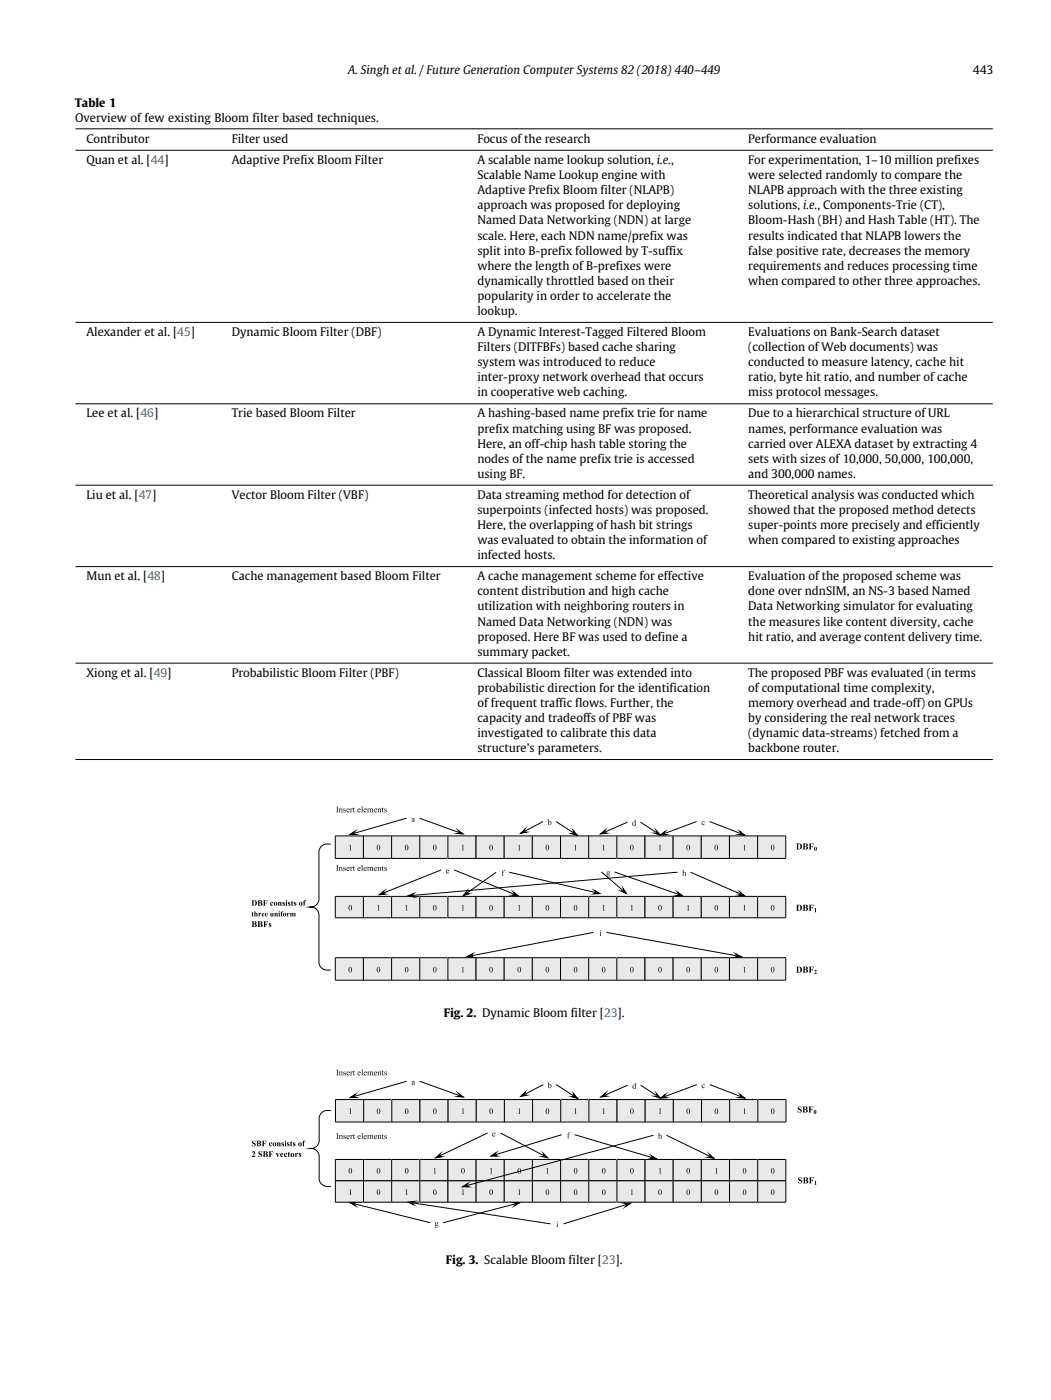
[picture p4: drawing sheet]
<svg xmlns="http://www.w3.org/2000/svg" width="210mm" height="280mm" viewBox="0 0 210 280" stroke-linecap="round" stroke-linejoin="round" font-family="sans-serif">
<defs><g id="words">
<g font-size="2.3">
<text x="69.6" y="14.7">A. Singh et al. /Future Generation Computer Systems 82 (2018) 440–449</text>
<text x="194.4" y="14.7">443</text>
<text x="15" y="21.3">Table 1</text>
<text x="15" y="24.3">Overview of few existing Bloom filter based techniques.</text>
<text x="17.3" y="28.6">Contributor</text>
<text x="46.3" y="28.6">Filter used</text>
<text x="95.4" y="28.6">Focus of the research</text>
<text x="149.5" y="28.6">Performance evaluation</text>
<text x="17.3" y="32.8">Quan et al. [44]</text>
<text x="46.3" y="32.8">Adaptive Prefix Bloom Filter</text>
<text x="95.4" y="32.8">A scalable name lookup solution, i.e.,</text>
<text x="95.4" y="35.8">Scalable Name Lookup engine with</text>
<text x="149.5" y="32.8">For experimentation, 1–10 million prefixes</text>
<text x="149.5" y="35.8">were selected randomly to compare the</text>
<text x="95.4" y="38.8">Adaptive Prefix Bloom filter (NLAPB)</text>
<text x="95.4" y="41.9">approach was proposed for deploying</text>
<text x="149.5" y="38.8">NLAPB approach with the three existing</text>
<text x="149.5" y="41.9">solutions, i.e., Components-Trie (CT),</text>
<text x="95.4" y="44.9">Named Data Networking (NDN) at large</text>
<text x="95.4" y="47.9">scale. Here, each NDN name/prefix was</text>
<text x="149.5" y="44.9">Bloom-Hash (BH) and Hash Table (HT). The</text>
<text x="149.5" y="47.9">results indicated that NLAPB lowers the</text>
<text x="95.4" y="50.9">split into B-prefix followed by T-suffix</text>
<text x="95.4" y="53.9">where the length of B-prefixes were</text>
<text x="149.5" y="50.9">false positive rate, decreases the memory</text>
<text x="149.5" y="53.9">requirements and reduces processing time</text>
<text x="95.4" y="57">dynamically throttled based on their</text>
<text x="95.4" y="60">popularity in order to accelerate the</text>
<text x="149.5" y="57">when compared to other three approaches.</text>
<text x="95.4" y="63">lookup.</text>
<text x="17.3" y="67.2">Alexander et al. [45]</text>
<text x="46.3" y="67.2">Dynamic Bloom Filter (DBF)</text>
<text x="95.4" y="67.2">A Dynamic Interest-Tagged Filtered Bloom</text>
<text x="95.4" y="70.2">Filters (DITFBFs) based cache sharing</text>
<text x="149.5" y="67.2">Evaluations on Bank-Search dataset</text>
<text x="149.5" y="70.2">(collection of Web documents) was</text>
<text x="95.4" y="73.3">system was introduced to reduce</text>
<text x="95.4" y="76.3">inter-proxy network overhead that occurs</text>
<text x="149.5" y="73.3">conducted to measure latency, cache hit</text>
<text x="149.5" y="76.3">ratio, byte hit ratio, and number of cache</text>
<text x="17.3" y="83.5">Lee et al. [46]</text>
<text x="46.3" y="83.5">Trie based Bloom Filter</text>
<text x="95.4" y="83.5">A hashing-based name prefix trie for name</text>
<text x="95.4" y="79.3">in cooperative web caching.</text>
<text x="149.5" y="79.3">miss protocol messages.</text>
<text x="149.5" y="83.5">Due to a hierarchical structure of URL</text>
<text x="95.4" y="86.5">prefix matching using BF was proposed.</text>
<text x="95.4" y="89.5">Here, an off-chip hash table storing the</text>
<text x="149.5" y="86.5">names, performance evaluation was</text>
<text x="149.5" y="89.5">carried over ALEXA dataset by extracting 4</text>
<text x="95.4" y="92.6">nodes of the name prefix trie is accessed</text>
<text x="95.4" y="95.6">using BF.</text>
<text x="149.5" y="92.6">sets with sizes of 10,000, 50,000, 100,000,</text>
<text x="149.5" y="95.6">and 300,000 names.</text>
<text x="17.3" y="99.8">Liu et al. [47]</text>
<text x="46.3" y="99.8">Vector Bloom Filter (VBF)</text>
<text x="95.4" y="99.8">Data streaming method for detection of</text>
<text x="149.5" y="99.8">Theoretical analysis was conducted which</text>
<text x="95.4" y="102.8">superpoints (infected hosts) was proposed.</text>
<text x="95.4" y="105.8">Here, the overlapping of hash bit strings</text>
<text x="149.5" y="102.8">showed that the proposed method detects</text>
<text x="149.5" y="105.8">super-points more precisely and efficiently</text>
<text x="95.4" y="108.8">was evaluated to obtain the information of</text>
<text x="95.4" y="111.9">infected hosts.</text>
<text x="149.5" y="108.8">when compared to existing approaches</text>
<text x="17.3" y="116.1">Mun et al. [48]</text>
<text x="46.3" y="116.1">Cache management based Bloom Filter</text>
<text x="95.4" y="116.1">A cache management scheme for effective</text>
<text x="95.4" y="119.1">content distribution and high cache</text>
<text x="149.5" y="116.1">Evaluation of the proposed scheme was</text>
<text x="149.5" y="119.1">done over ndnSIM, an NS-3 based Named</text>
<text x="95.4" y="122.1">utilization with neighboring routers in</text>
<text x="95.4" y="125.1">Named Data Networking (NDN) was</text>
<text x="149.5" y="122.1">Data Networking simulator for evaluating</text>
<text x="149.5" y="125.1">the measures like content diversity, cache</text>
<text x="95.4" y="128.1">proposed. Here BF was used to define a</text>
<text x="95.4" y="131.2">summary packet.</text>
<text x="149.5" y="128.1">hit ratio, and average content delivery time.</text>
<text x="17.3" y="135.4">Xiong et al. [49]</text>
<text x="46.3" y="135.4">Probabilistic Bloom Filter (PBF)</text>
<text x="95.4" y="135.4">Classical Bloom filter was extended into</text>
<text x="149.5" y="135.4">The proposed PBF was evaluated (in terms</text>
<text x="95.4" y="138.4">probabilistic direction for the identification</text>
<text x="95.4" y="141.4">of frequent traffic flows. Further, the</text>
<text x="149.5" y="138.4">of computational time complexity,</text>
<text x="149.5" y="141.4">memory overhead and trade-off) on GPUs</text>
<text x="95.4" y="144.4">capacity and tradeoffs of PBF was</text>
<text x="95.4" y="147.4">investigated to calibrate this data</text>
<text x="149.5" y="144.4">by considering the real network traces</text>
<text x="149.5" y="147.4">(dynamic data-streams) fetched from a</text>
<text x="95.4" y="150.5">structure’s parameters.</text>
<text x="149.5" y="150.5">backbone router.</text>
<text x="88.7" y="203.3">Fig. 2. Dynamic Bloom filter [23].</text>
<text x="89.1" y="252.7">Fig. 3. Scalable Bloom filter [23].</text>
</g>
</g></defs>
<g fill="none" stroke="#000" stroke-width=".2">
<path d="M15.1 25.8h183.4M15.1 30.1h183.4M15.1 64.5h183.4M15.1 80.8h183.4M15.1 97h183.4M15.1 113.3h183.4M15.1 132.6h183.4M15.1 151.9h183.4M69.9 166.9l1-.6-.4 .4 .6 .2zM81.2 163.6l-11.3 3.3M83.8 163.6l8.7 3.2M91.5 166.1l1 .7-1.2-.1 .7-.1z"/>
<path d="M104 166.7l.9-.9-.4 .6h.7zM108.5 164.3l-4.5 2.4M111.1 164.3l4.3 2.8M114.6 166.2l.8 .9-1.2-.4 .7 .1zM120 166.8l.9-.8-.4 .6h.7zM125.4 164.4l-5.4 2.4M128 164.4l3.9 2.6M131.1 166.1l.8 .9-1.2-.3h.7z"/>
</g>
<path d="M198.5 19.8v132.5" fill="none" stroke="#fff" stroke-width=".2"/>
<g fill="#000">
<path d="M67.1 161.3h.5l-.1 .2v.8l.1 .2h-.5l.2-.2v-.8zM67.7 161.8l.6-.1 .2 .8h-.4l.2-.2-.2-.5-.2 .1 .2 .6h-.4l.1-.6zM68.7 161.7h.3v.2l-.2-.2-.1 .2a.31 .31 0 0 1 .4 .2 .31 .31 0 0 1-.2 .4h-.3v-.3a.19 .19 0 0 0 .1 .2 .19 .19 0 0 0 .3-.1l-.1-.1a.32 .32 0 0 1-.2-.5zM69.9 166.9l1-.6-.4 .4 .6 .2zM69.9 161.8l.6-.1-.3 .2 .1 .6h-.4l.2-.5zM70.7 161.5v.2h.2l-.2 .1 .1 .5h.1l-.1 .2-.2-.2v-.5h-.1zM72.2 161.4l.2-.1v1l.1 .2h-.3l.1-.9zM73.3 161.8l.3-.1v.1l.3-.1a.24 .24 0 0 0 .2 .1 .24 .24 0 0 0 .2-.1l.2 .1 .1 .7h-.3l.1-.5-.1-.2-.2 .1 .1 .6h-.4l.1-.5-.1-.2-.2 .1 .1 .6h-.3l.1-.5zM75.4 161.8l.6-.1 .2 .8h-.3l.1-.2-.1-.5-.2 .1 .1 .6h-.4l.1-.6zM76.5 161.5v.2h.2l-.2 .1v.5h.2l-.2 .2-.1-.2v-.5h-.1zM76.8 161.7h.4v.2l-.2-.2-.1 .2a.31 .31 0 0 1 .3 .2 .31 .31 0 0 1-.1 .4h-.3v-.3a.19 .19 0 0 0 .1 .2 .19 .19 0 0 0 .3-.1l-.1-.1a.32 .32 0 0 1-.3-.5zM91.5 166.1l1 .7-1.2-.1 .7-.1z"/>
<path d="M100.5 174.1l.2-.1 .2 .1h-.4v.3h.2h-.2v.6l.2 .1h-.4l.1-.1v-.6h-.2h.2zM104 166.7l.9-.9-.4 .6h.7zM114.6 166.2l.8 .9-1.2-.4 .7 .1zM120 166.8l.9-.8-.4 .6h.7zM131.1 166.1l.8 .9-1.2-.3h.7zM136.3 174.1l.3-.1v.5a.24 .24 0 0 1 .3-.1 .24 .24 0 0 1 .1 .3l.1 .4h-.3l.1-.1-.1-.5-.2 .1 .1 .5h-.4l.1-.8zM140.3 164.4l.3-.1 .2 .1h-.2a.25 .25 0 0 0-.3 .2 .25 .25 0 0 0 .2 .3 .25 .25 0 0 0 .3-.2 .31 .31 0 0 1-.4 .3 .31 .31 0 0 1-.2-.4z"/>
<path d="M69.3 161.8l.3-.1 .2 .2 .1 .1h-.6l.2 .3 .3-.1a.34 .34 0 0 1-.4 .3 .34 .34 0 0 1-.1-.6zM69.4 161.8l-.1 .1h.4l-.1-.1z"/>
<path d="M71.5 161.8l.3-.1 .2 .2 .1 .1h-.6l.2 .3 .3-.1a.34 .34 0 0 1-.4 .3 .34 .34 0 0 1-.1-.6zM71.6 161.8l-.1 .1h.4l-.1-.1z"/>
<path d="M72.7 161.8l.3-.1 .3 .2v.1h-.5l.1 .3 .4-.1a.34 .34 0 0 1-.5 .3 .34 .34 0 0 1-.1-.6zM72.8 161.8v.1h.3l-.1-.1z"/>
<path d="M74.8 161.8l.3-.1 .2 .2v.1h-.5l.2 .3 .3-.1a.34 .34 0 0 1-.5 .3 .34 .34 0 0 1-.1-.6zM74.9 161.8l-.1 .1h.4l-.1-.1z"/>
<path d="M82.3 163.6a.25 .25 0 0 1 .3 0 .25 .25 0 0 1 .2 .2v.4h.1l-.2 .1v-.1a.23 .23 0 0 1-.3 .1 .23 .23 0 0 1-.2-.2 .23 .23 0 0 1 .3-.2l.2-.1-.1-.1-.2-.1-.1 .2zM82.4 164v.2h.3v-.3z"/>
<path d="M89.2 174l.2-.1 .3 .2v.1h-.5l.2 .3 .3-.1a.33 .33 0 0 1-.5 .3 .33 .33 0 0 1-.1-.6zM89.3 174l-.1 .2h.4l-.1-.2z"/>
<path d="M109.4 163.9h.3v.5l.1-.1a.38 .38 0 0 1 .3 .5 .38 .38 0 0 1-.6 .1v-.9zM109.7 164.4v.5a.25 .25 0 0 0 .3-.2 .25 .25 0 0 0-.3-.3z"/>
<path d="M121.3 174.3h.6l-.1 .1a.37 .37 0 0 1-.5 .4l.1 .1a.28 .28 0 0 1 .3 0 .28 .28 0 0 1 .2 .3 .39 .39 0 0 1-.4 .2 .39 .39 0 0 1-.3-.2l.2-.5-.2-.1zM121.3 174.5a.25 .25 0 0 0 .5 0 .25 .25 0 0 0-.5 0zM121.4 175l-.1 .2a.28 .28 0 0 0 .3 .1 .28 .28 0 0 0 .2-.2z"/>
<path d="M126.7 164.1l.3-.1v1h.1l-.2 .1v-.1a.36 .36 0 0 1-.6-.3 .36 .36 0 0 1 .6-.3zM126.6 164.5a.29 .29 0 0 0-.1 .4 .29 .29 0 0 0 .4 .1l-.1-.5z"/>
</g>
<path d="M67 191.5h5.6v4.5h-5.6z" fill="#e9e9e9"/>
<path d="M67 191.5h5.6v4.5h-5.6z" fill="none" stroke="#000" stroke-width=".2"/>
<path d="M69.8 193.5a.36 .36 0 0 1 .4 0 .36 .36 0 0 1 .1 .4 .39 .39 0 0 1-.3 .6 .39 .39 0 0 1-.4-.6zM69.9 193.5l-.1 .1a.57 .57 0 0 0 .3 .8l.1-.1a.53 .53 0 0 0-.3-.9z" fill="#000"/>
<path d="M72.6 191.5h5.6v4.5h-5.6z" fill="#e9e9e9"/>
<path d="M72.6 191.5h5.6v4.5h-5.6z" fill="none" stroke="#000" stroke-width=".2"/>
<path d="M75.4 193.5a.36 .36 0 0 1 .5 0 .36 .36 0 0 1 .1 .4 .39 .39 0 0 1-.4 .6 .39 .39 0 0 1-.3-.6zM75.5 193.5v.1a.57 .57 0 0 0 .2 .8l.1-.1a.54 .54 0 0 0-.2-.9z" fill="#000"/>
<path d="M78.2 191.5h5.7v4.5h-5.7z" fill="#e9e9e9"/>
<path d="M78.2 191.5h5.7v4.5h-5.7z" fill="none" stroke="#000" stroke-width=".2"/>
<path d="M81 193.5a.36 .36 0 0 1 .5 0 .36 .36 0 0 1 .1 .4 .39 .39 0 0 1-.3 .6 .39 .39 0 0 1-.4-.6zM81.1 193.5v.1a.57 .57 0 0 0 .2 .8l.1-.1a.54 .54 0 0 0-.2-.9z" fill="#000"/>
<path d="M83.9 191.5h5.6v4.5h-5.6z" fill="#e9e9e9"/>
<path d="M83.9 191.5h5.6v4.5h-5.6z" fill="none" stroke="#000" stroke-width=".2"/>
<path d="M86.6 193.5a.36 .36 0 0 1 .5 0 .36 .36 0 0 1 .1 .4 .39 .39 0 0 1-.3 .6 .39 .39 0 0 1-.4-.6zM86.8 193.5l-.1 .1a.57 .57 0 0 0 .3 .8v-.1a.54 .54 0 0 0-.2-.9z" fill="#000"/>
<path d="M89.5 191.5h5.6v4.5h-5.6z" fill="#e9e9e9"/>
<path d="M89.5 191.5h5.6v4.5h-5.6z" fill="none" stroke="#000" stroke-width=".2"/>
<path d="M92.3 193.5l.3-.1v1l.1 .1h-.4l.1-.1v-.8z" fill="#000"/>
<path d="M95.1 191.5h5.6v4.5h-5.6z" fill="#e9e9e9"/>
<path d="M95.1 191.5h5.6v4.5h-5.6z" fill="none" stroke="#000" stroke-width=".2"/>
<path d="M97.9 193.5a.36 .36 0 0 1 .5 0 .36 .36 0 0 1 .1 .4 .39 .39 0 0 1-.4 .6 .39 .39 0 0 1-.3-.6zM98 193.5v.1a.57 .57 0 0 0 .2 .8l.1-.1a.54 .54 0 0 0-.2-.9z" fill="#000"/>
<path d="M100.7 191.5h5.7v4.5h-5.7z" fill="#e9e9e9"/>
<path d="M100.7 191.5h5.7v4.5h-5.7z" fill="none" stroke="#000" stroke-width=".2"/>
<path d="M103.5 193.5a.36 .36 0 0 1 .5 0 .36 .36 0 0 1 .1 .4 .39 .39 0 0 1-.3 .6 .39 .39 0 0 1-.4-.6zM103.7 193.5l-.1 .1a.57 .57 0 0 0 .2 .8l.1-.1a.54 .54 0 0 0-.2-.9z" fill="#000"/>
<path d="M106.4 191.5h5.6v4.5h-5.6z" fill="#e9e9e9"/>
<path d="M106.4 191.5h5.6v4.5h-5.6z" fill="none" stroke="#000" stroke-width=".2"/>
<path d="M109.1 193.5a.36 .36 0 0 1 .5 0 .36 .36 0 0 1 .1 .4 .39 .39 0 0 1-.3 .6 .39 .39 0 0 1-.4-.6zM109.3 193.5l-.1 .1a.57 .57 0 0 0 .3 .8v-.1a.54 .54 0 0 0-.2-.9z" fill="#000"/>
<path d="M112 191.5h5.6v4.5h-5.6z" fill="#e9e9e9"/>
<path d="M112 191.5h5.6v4.5h-5.6z" fill="none" stroke="#000" stroke-width=".2"/>
<path d="M114.8 193.5a.36 .36 0 0 1 .4 0 .36 .36 0 0 1 .2 .4 .39 .39 0 0 1-.4 .6 .39 .39 0 0 1-.4-.6zM114.9 193.5v.1a.57 .57 0 0 0 .2 .8l.1-.1a.54 .54 0 0 0-.3-.9z" fill="#000"/>
<path d="M117.6 191.5h5.6v4.5h-5.6z" fill="#e9e9e9"/>
<path d="M117.6 191.5h5.6v4.5h-5.6z" fill="none" stroke="#000" stroke-width=".2"/>
<path d="M120.4 193.5a.36 .36 0 0 1 .5 0 .36 .36 0 0 1 .1 .4 .39 .39 0 0 1-.4 .6 .39 .39 0 0 1-.3-.6zM120.5 193.5v.1a.57 .57 0 0 0 .2 .8l.1-.1a.53 .53 0 0 0-.2-.9z" fill="#000"/>
<path d="M123.2 191.5h5.7v4.5h-5.7z" fill="#e9e9e9"/>
<path d="M123.2 191.5h5.7v4.5h-5.7z" fill="none" stroke="#000" stroke-width=".2"/>
<path d="M126 193.5a.36 .36 0 0 1 .5 0 .36 .36 0 0 1 .1 .4 .39 .39 0 0 1-.3 .6 .39 .39 0 0 1-.4-.6zM126.2 193.5l-.1 .1a.57 .57 0 0 0 .2 .8l.1-.1a.54 .54 0 0 0-.2-.9z" fill="#000"/>
<path d="M128.9 191.5h5.6v4.5h-5.6z" fill="#e9e9e9"/>
<path d="M128.9 191.5h5.6v4.5h-5.6z" fill="none" stroke="#000" stroke-width=".2"/>
<path d="M131.6 193.5a.36 .36 0 0 1 .5 0 .36 .36 0 0 1 .1 .4 .39 .39 0 0 1-.3 .6 .39 .39 0 0 1-.4-.6zM131.8 193.5l-.1 .1a.57 .57 0 0 0 .3 .8v-.1a.54 .54 0 0 0-.2-.9z" fill="#000"/>
<path d="M134.5 191.5h5.6v4.5h-5.6z" fill="#e9e9e9"/>
<path d="M134.5 191.5h5.6v4.5h-5.6z" fill="none" stroke="#000" stroke-width=".2"/>
<path d="M137.3 193.5a.36 .36 0 0 1 .4 0 .36 .36 0 0 1 .2 .4 .39 .39 0 0 1-.4 .6 .39 .39 0 0 1-.4-.6zM137.4 193.5v.1a.57 .57 0 0 0 .2 .8l.1-.1a.54 .54 0 0 0-.2-.9z" fill="#000"/>
<path d="M140.1 191.5h5.7v4.5h-5.7z" fill="#e9e9e9"/>
<path d="M140.1 191.5h5.7v4.5h-5.7z" fill="none" stroke="#000" stroke-width=".2"/>
<path d="M142.9 193.5a.36 .36 0 0 1 .5 0 .36 .36 0 0 1 .1 .4 .39 .39 0 0 1-.4 .6 .39 .39 0 0 1-.3-.6zM143 193.5v.1a.57 .57 0 0 0 .2 .8l.1-.1a.54 .54 0 0 0-.2-.9z" fill="#000"/>
<path d="M145.8 191.5h5.6v4.5h-5.6z" fill="#e9e9e9"/>
<path d="M145.8 191.5h5.6v4.5h-5.6z" fill="none" stroke="#000" stroke-width=".2"/>
<path d="M148.5 193.5l.3-.1v1l.2 .1h-.4l.1-.1v-.7z" fill="#000"/>
<path d="M151.4 191.5h5.6v4.5h-5.6z" fill="#e9e9e9"/>
<path d="M151.4 191.5h5.6v4.5h-5.6z" fill="none" stroke="#000" stroke-width=".2"/>
<g fill="#000">
<path d="M161.6 193.3h1v.4l-.2-.3h-.4v.5l.3-.3v.6l-.3-.2v.4l.2 .1h-.6l.1-.2v-.8zM162.8 194h.2l.2 .2-.4 .5 .4-.1v.2h-.5a.41 .41 0 0 0 .1-.7l-.1 .1z"/>
<path d="M154.1 193.5a.36 .36 0 0 1 .5 0 .36 .36 0 0 1 .1 .4 .39 .39 0 0 1-.3 .6 .39 .39 0 0 1-.4-.6zM154.3 193.5l-.1 .1a.57 .57 0 0 0 .3 .8v-.1a.54 .54 0 0 0-.2-.9z"/>
<path d="M159.1 193.3h.5a.6 .6 0 0 1 .7 .6 .6 .6 0 0 1-.7 .6h-.5l.1-.2v-.8zM159.5 193.4v1a.27 .27 0 0 0 .3 0 .27 .27 0 0 0 .1-.3v-.5z"/>
<path d="M160.4 193.3h.5a.32 .32 0 0 1 .4 .1 .32 .32 0 0 1 0 .4l-.2 .1 .3 .2v.3l-1 .1 .1-.2v-.8zM160.8 193.4v.5a.24 .24 0 0 0 .3-.3 .24 .24 0 0 0-.3-.2zM160.8 193.9v.4a.24 .24 0 0 0 .4-.1 .24 .24 0 0 0-.3-.3z"/>
</g>
<path d="M67 179.3h5.6v4.3h-5.6z" fill="#e9e9e9"/>
<path d="M67 179.3h5.6v4.3h-5.6z" fill="none" stroke="#000" stroke-width=".2"/>
<path d="M69.8 181.1a.36 .36 0 0 1 .4 0 .36 .36 0 0 1 .1 .4 .39 .39 0 0 1-.3 .6 .39 .39 0 0 1-.4-.5zM69.9 181.1l-.1 .1a.57 .57 0 0 0 .3 .8l.1-.1a.54 .54 0 0 0-.3-.8z" fill="#000"/>
<path d="M72.6 179.3h5.6v4.3h-5.6z" fill="#e9e9e9"/>
<path d="M72.6 179.3h5.6v4.3h-5.6z" fill="none" stroke="#000" stroke-width=".2"/>
<path d="M75.4 181.1l.3-.1v1l.1 .1h-.4l.1-.1 .1-.7z" fill="#000"/>
<path d="M78.2 179.3h5.7v4.3h-5.7z" fill="#e9e9e9"/>
<path d="M78.2 179.3h5.7v4.3h-5.7z" fill="none" stroke="#000" stroke-width=".2"/>
<path d="M81 181.1l.3-.1v1l.2 .1h-.5l.2-.1v-.7z" fill="#000"/>
<path d="M83.9 179.3h5.6v4.3h-5.6z" fill="#e9e9e9"/>
<path d="M83.9 179.3h5.6v4.3h-5.6z" fill="none" stroke="#000" stroke-width=".2"/>
<path d="M86.6 181.1a.36 .36 0 0 1 .5 0 .36 .36 0 0 1 .1 .4 .39 .39 0 0 1-.3 .6 .39 .39 0 0 1-.4-.5zM86.8 181.1l-.1 .1a.57 .57 0 0 0 .3 .8v-.1a.54 .54 0 0 0-.2-.8z" fill="#000"/>
<path d="M89.5 179.3h5.6v4.3h-5.6z" fill="#e9e9e9"/>
<path d="M89.5 179.3h5.6v4.3h-5.6z" fill="none" stroke="#000" stroke-width=".2"/>
<path d="M92.3 181.1l.3-.1v1l.1 .1h-.4l.1-.1v-.8z" fill="#000"/>
<path d="M95.1 179.3h5.6v4.3h-5.6z" fill="#e9e9e9"/>
<path d="M95.1 179.3h5.6v4.3h-5.6z" fill="none" stroke="#000" stroke-width=".2"/>
<path d="M97.9 181.1a.36 .36 0 0 1 .5 0 .36 .36 0 0 1 .1 .4 .39 .39 0 0 1-.4 .6 .39 .39 0 0 1-.3-.5zM98 181.1v.1a.57 .57 0 0 0 .2 .8l.1-.1a.54 .54 0 0 0-.2-.8z" fill="#000"/>
<path d="M100.7 179.3h5.7v4.3h-5.7z" fill="#e9e9e9"/>
<path d="M100.7 179.3h5.7v4.3h-5.7z" fill="none" stroke="#000" stroke-width=".2"/>
<path d="M103.5 181.1l.3-.1v1l.2 .1h-.5l.2-.1v-.7z" fill="#000"/>
<path d="M106.4 179.3h5.6v4.3h-5.6z" fill="#e9e9e9"/>
<path d="M106.4 179.3h5.6v4.3h-5.6z" fill="none" stroke="#000" stroke-width=".2"/>
<path d="M109.1 181.1a.36 .36 0 0 1 .5 0 .36 .36 0 0 1 .1 .4 .39 .39 0 0 1-.3 .6 .39 .39 0 0 1-.4-.5zM109.3 181.1l-.1 .1a.57 .57 0 0 0 .3 .8v-.1a.54 .54 0 0 0-.2-.8z" fill="#000"/>
<path d="M112 179.3h5.6v4.3h-5.6z" fill="#e9e9e9"/>
<path d="M112 179.3h5.6v4.3h-5.6z" fill="none" stroke="#000" stroke-width=".2"/>
<path d="M114.8 181.1a.36 .36 0 0 1 .4 0 .36 .36 0 0 1 .2 .4 .39 .39 0 0 1-.4 .6 .39 .39 0 0 1-.4-.5zM114.9 181.1v.1a.57 .57 0 0 0 .2 .8l.1-.1a.54 .54 0 0 0-.3-.8z" fill="#000"/>
<path d="M117.6 179.3h5.6v4.3h-5.6z" fill="#e9e9e9"/>
<path d="M117.6 179.3h5.6v4.3h-5.6z" fill="none" stroke="#000" stroke-width=".2"/>
<path d="M120.4 181.1l.3-.1v1l.1 .1h-.4l.2-.1v-.8z" fill="#000"/>
<path d="M123.2 179.3h5.7v4.3h-5.7z" fill="#e9e9e9"/>
<path d="M123.2 179.3h5.7v4.3h-5.7z" fill="none" stroke="#000" stroke-width=".2"/>
<path d="M126 181.1l.3-.1v1l.2 .1h-.5l.2-.1v-.7z" fill="#000"/>
<path d="M128.9 179.3h5.6v4.3h-5.6z" fill="#e9e9e9"/>
<path d="M128.9 179.3h5.6v4.3h-5.6z" fill="none" stroke="#000" stroke-width=".2"/>
<path d="M131.6 181.1a.36 .36 0 0 1 .5 0 .36 .36 0 0 1 .1 .4 .39 .39 0 0 1-.3 .6 .39 .39 0 0 1-.4-.5zM131.8 181.1l-.1 .1a.57 .57 0 0 0 .3 .8v-.1a.54 .54 0 0 0-.2-.8z" fill="#000"/>
<path d="M134.5 179.3h5.6v4.3h-5.6z" fill="#e9e9e9"/>
<path d="M134.5 179.3h5.6v4.3h-5.6z" fill="none" stroke="#000" stroke-width=".2"/>
<path d="M137.3 181.1l.3-.1v1l.1 .1h-.4l.1-.1v-.7z" fill="#000"/>
<path d="M140.1 179.3h5.7v4.3h-5.7z" fill="#e9e9e9"/>
<path d="M140.1 179.3h5.7v4.3h-5.7z" fill="none" stroke="#000" stroke-width=".2"/>
<path d="M142.9 181.1a.36 .36 0 0 1 .5 0 .36 .36 0 0 1 .1 .4 .39 .39 0 0 1-.4 .6 .39 .39 0 0 1-.3-.5zM143 181.1v.1a.57 .57 0 0 0 .2 .8l.1-.1a.54 .54 0 0 0-.2-.8z" fill="#000"/>
<path d="M145.8 179.3h5.6v4.3h-5.6z" fill="#e9e9e9"/>
<path d="M145.8 179.3h5.6v4.3h-5.6z" fill="none" stroke="#000" stroke-width=".2"/>
<path d="M148.5 181.1l.3-.1v1l.2 .1h-.4l.1-.1v-.7z" fill="#000"/>
<path d="M151.4 179.3h5.6v4.3h-5.6z" fill="#e9e9e9"/>
<path d="M151.4 179.3h5.6v4.3h-5.6z" fill="none" stroke="#000" stroke-width=".2"/>
<g fill="#000">
<path d="M161.6 181h1v.3l-.2-.2-.4-.1v.5l.3-.2v.6l-.3-.3v.5h.2h-.6l.1-.2v-.8zM162.7 181.7l.3-.1v.8h.2h-.5h.2v-.6z"/>
<path d="M154.1 181.1a.36 .36 0 0 1 .5 0 .36 .36 0 0 1 .1 .4 .39 .39 0 0 1-.3 .6 .39 .39 0 0 1-.4-.5zM154.3 181.1l-.1 .1a.57 .57 0 0 0 .3 .8v-.1a.54 .54 0 0 0-.2-.8z"/>
<path d="M159.1 181h.5a.6 .6 0 0 1 .7 .6 .6 .6 0 0 1-.7 .5h-.5l.1-.2v-.8zM159.5 181v1a.27 .27 0 0 0 .3 0 .27 .27 0 0 0 .1-.3v-.5z"/>
<path d="M160.4 181h.5a.32 .32 0 0 1 .4 0 .32 .32 0 0 1 0 .4l-.2 .1 .3 .2v.3l-1 .1 .1-.2v-.8zM160.8 181v.5a.24 .24 0 0 0 .3-.2 .24 .24 0 0 0-.3-.3zM160.8 181.6v.3a.24 .24 0 0 0 .4 0 .24 .24 0 0 0-.3-.3z"/>
</g>
<path d="M67 167.2h5.6v4.5h-5.6z" fill="#e9e9e9"/>
<path d="M67 167.2h5.6v4.5h-5.6z" fill="none" stroke="#000" stroke-width=".2"/>
<path d="M69.8 169.1l.3-.2v1l.1 .2h-.4l.1-.1v-.7z" fill="#000"/>
<path d="M72.6 167.2h5.6v4.5h-5.6z" fill="#e9e9e9"/>
<path d="M72.6 167.2h5.6v4.5h-5.6z" fill="none" stroke="#000" stroke-width=".2"/>
<path d="M75.4 169.1a.36 .36 0 0 1 .5-.1 .36 .36 0 0 1 .1 .5 .39 .39 0 0 1-.4 .6 .39 .39 0 0 1-.3-.6zM75.5 169.1a.57 .57 0 0 0 .2 .9l.1-.1a.54 .54 0 0 0-.2-.9z" fill="#000"/>
<path d="M78.2 167.2h5.7v4.5h-5.7z" fill="#e9e9e9"/>
<path d="M78.2 167.2h5.7v4.5h-5.7z" fill="none" stroke="#000" stroke-width=".2"/>
<path d="M81 169.1a.36 .36 0 0 1 .5-.1 .36 .36 0 0 1 .1 .5 .39 .39 0 0 1-.3 .6 .39 .39 0 0 1-.4-.6zM81.1 169.1a.57 .57 0 0 0 .2 .9l.1-.1a.54 .54 0 0 0-.2-.9z" fill="#000"/>
<path d="M83.9 167.2h5.6v4.5h-5.6z" fill="#e9e9e9"/>
<path d="M83.9 167.2h5.6v4.5h-5.6z" fill="none" stroke="#000" stroke-width=".2"/>
<path d="M86.6 169.1a.36 .36 0 0 1 .5-.1 .36 .36 0 0 1 .1 .5 .39 .39 0 0 1-.3 .6 .39 .39 0 0 1-.4-.6zM86.8 169.1h-.1a.57 .57 0 0 0 .3 .9v-.1a.54 .54 0 0 0-.2-.9z" fill="#000"/>
<path d="M89.5 167.2h5.6v4.5h-5.6z" fill="#e9e9e9"/>
<path d="M89.5 167.2h5.6v4.5h-5.6z" fill="none" stroke="#000" stroke-width=".2"/>
<path d="M92.3 169.1l.3-.2v1l.1 .2h-.4l.1-.1v-.8z" fill="#000"/>
<path d="M95.1 167.2h5.6v4.5h-5.6z" fill="#e9e9e9"/>
<path d="M95.1 167.2h5.6v4.5h-5.6z" fill="none" stroke="#000" stroke-width=".2"/>
<path d="M97.9 169.1a.36 .36 0 0 1 .5-.1 .36 .36 0 0 1 .1 .5 .39 .39 0 0 1-.4 .6 .39 .39 0 0 1-.3-.6zM98 169.1a.57 .57 0 0 0 .2 .9l.1-.1a.54 .54 0 0 0-.2-.9z" fill="#000"/>
<path d="M100.7 167.2h5.7v4.5h-5.7z" fill="#e9e9e9"/>
<path d="M100.7 167.2h5.7v4.5h-5.7z" fill="none" stroke="#000" stroke-width=".2"/>
<path d="M103.5 169.1l.3-.2v1l.2 .2h-.5l.2-.1v-.7z" fill="#000"/>
<path d="M106.4 167.2h5.6v4.5h-5.6z" fill="#e9e9e9"/>
<path d="M106.4 167.2h5.6v4.5h-5.6z" fill="none" stroke="#000" stroke-width=".2"/>
<path d="M109.1 169.1a.36 .36 0 0 1 .5-.1 .36 .36 0 0 1 .1 .5 .39 .39 0 0 1-.3 .6 .39 .39 0 0 1-.4-.6zM109.3 169.1h-.1a.57 .57 0 0 0 .3 .9v-.1a.54 .54 0 0 0-.2-.9z" fill="#000"/>
<path d="M112 167.2h5.6v4.5h-5.6z" fill="#e9e9e9"/>
<path d="M112 167.2h5.6v4.5h-5.6z" fill="none" stroke="#000" stroke-width=".2"/>
<path d="M114.8 169.1l.3-.2v1l.1 .2h-.4l.1-.1v-.7z" fill="#000"/>
<path d="M117.6 167.2h5.6v4.5h-5.6z" fill="#e9e9e9"/>
<path d="M117.6 167.2h5.6v4.5h-5.6z" fill="none" stroke="#000" stroke-width=".2"/>
<path d="M120.4 169.1l.3-.2v1l.1 .2h-.4l.2-.1v-.8z" fill="#000"/>
<path d="M123.2 167.2h5.7v4.5h-5.7z" fill="#e9e9e9"/>
<path d="M123.2 167.2h5.7v4.5h-5.7z" fill="none" stroke="#000" stroke-width=".2"/>
<path d="M126 169.1a.36 .36 0 0 1 .5-.1 .36 .36 0 0 1 .1 .5 .39 .39 0 0 1-.3 .6 .39 .39 0 0 1-.4-.6zM126.2 169.1h-.1a.57 .57 0 0 0 .2 .9l.1-.1a.54 .54 0 0 0-.2-.9z" fill="#000"/>
<path d="M128.9 167.2h5.6v4.5h-5.6z" fill="#e9e9e9"/>
<path d="M128.9 167.2h5.6v4.5h-5.6z" fill="none" stroke="#000" stroke-width=".2"/>
<path d="M131.7 169.1l.2-.2 .1 1 .1 .2h-.4l.1-.1v-.7z" fill="#000"/>
<path d="M134.5 167.2h5.6v4.5h-5.6z" fill="#e9e9e9"/>
<path d="M134.5 167.2h5.6v4.5h-5.6z" fill="none" stroke="#000" stroke-width=".2"/>
<path d="M137.3 169.1a.36 .36 0 0 1 .4-.1 .36 .36 0 0 1 .2 .5 .39 .39 0 0 1-.4 .6 .39 .39 0 0 1-.4-.6zM137.4 169.1a.57 .57 0 0 0 .2 .9l.1-.1a.54 .54 0 0 0-.2-.9z" fill="#000"/>
<path d="M140.1 167.2h5.7v4.5h-5.7z" fill="#e9e9e9"/>
<path d="M140.1 167.2h5.7v4.5h-5.7z" fill="none" stroke="#000" stroke-width=".2"/>
<path d="M142.9 169.1a.36 .36 0 0 1 .5-.1 .36 .36 0 0 1 .1 .5 .39 .39 0 0 1-.4 .6 .39 .39 0 0 1-.3-.6zM143 169.1a.57 .57 0 0 0 .2 .9l.1-.1a.54 .54 0 0 0-.2-.9z" fill="#000"/>
<path d="M145.8 167.2h5.6v4.5h-5.6z" fill="#e9e9e9"/>
<path d="M145.8 167.2h5.6v4.5h-5.6z" fill="none" stroke="#000" stroke-width=".2"/>
<path d="M148.5 169.1l.3-.2v1l.2 .2h-.4l.1-.1v-.7z" fill="#000"/>
<path d="M151.4 167.2h5.6v4.5h-5.6z" fill="#e9e9e9"/>
<g fill="none" stroke="#000" stroke-width=".2">
<path d="M66.1 168.8a1.81 1.81 0 0 0-2.4 1.9v8.8a1.67 1.67 0 0 1-1.9 1.9 1.67 1.67 0 0 1 1.9 1.9v8.8a1.79 1.79 0 0 0 2.4 1.9M75.8 178.9l.9-.7-.4 .5 .7 .1zM81.5 179.2l1.1-.5-.5 .4 .6 .3zM88.1 174l-12.3 4.9M90.7 174l12.9 5.2M93.3 178.2l-.3 .6h.7l-1.2 .4zM99.1 174.4l-6.6 4.8M101.7 174.4l18.2 4.3M102.6 178.4l1 .8-1.3-.2 .7-.1zM118.8 178.1l1.1 .6-1.2 .1 .6-.2zM120.2 174.4l5 4.3M122.8 174.4l13.6 4.8"/>
<path d="M124.5 177.7l.7 1-1.1-.5 .6 .1zM131.9 167l1-.7-.4 .5 .6 .1zM135.4 174.4l-53.9 4.8M135.4 178.5l1 .7-1.2-.1 .7-.1zM138 174.4l10.8 4.8M139.2 164.3l-7.3 2.7M141.8 164.3l7 2.7M147.8 166.3l1 .7-1.2-.1 .6-.1zM147.9 178.4l.9 .8-1.2-.2 .7-.1zM151.4 167.2h5.6v4.5h-5.6zM93.3 191.3l1.1-.5-.5 .4 .6 .2zM118.6 186.5l-25.3 4.8"/>
<path d="M121.2 186.5l26.9 4.8M147 190.8l1.1 .5-1.2 .1 .6-.2zM70 219.5l1-.6-.5 .5 .7 .1zM81.3 216.2l-11.3 3.3M83.9 216.2l8.7 3.2M91.6 218.7l1 .7-1.2-.1 .6-.1zM104.1 219.3l.8-.9-.3 .6h.6zM108.6 216.9l-4.5 2.4M111.1 216.9l4.3 2.8M114.6 218.8l.8 .9-1.2-.4 .7 .1zM120 219.4l1-.8-.4 .6h.6zM125.4 217l-5.4 2.4"/>
<path d="M128 217l4 2.6M131.2 218.7l.8 .9-1.2-.3h.7zM90 237.3h4.8v2.2h-4.8z"/>
</g>
<g fill="#000">
<path d="M67.1 173h.5l-.1 .2v.8l.1 .2h-.5l.2-.2v-.8zM67.7 173.5l.6-.1 .2 .8h-.4l.2-.2-.2-.5-.2 .1 .2 .6h-.4l.1-.6zM68.7 173.4h.3v.2l-.2-.2-.1 .2a.31 .31 0 0 1 .4 .2 .31 .31 0 0 1-.2 .4h-.3v-.3a.19 .19 0 0 0 .1 .2 .19 .19 0 0 0 .3-.1l-.1-.1a.31 .31 0 0 1-.2-.5zM69.9 173.5l.6-.1-.3 .2 .1 .6h-.4l.2-.5zM70.7 173.2v.2h.2l-.2 .1 .1 .5h.1l-.1 .2-.2-.2v-.5h-.1zM72.2 173.1l.2-.1v1l.1 .2h-.3l.1-.9zM73.3 173.5l.3-.1v.1l.3-.1a.24 .24 0 0 0 .2 .1 .24 .24 0 0 0 .2-.1l.2 .1 .1 .7h-.3l.1-.5-.1-.2-.2 .1 .1 .6h-.4l.1-.5-.1-.2-.2 .1 .1 .6h-.3l.1-.5zM75.4 173.5l.6-.1 .2 .8h-.3l.1-.2-.1-.5-.2 .1 .1 .6h-.4l.1-.6zM75.8 178.9l.9-.7-.4 .5 .7 .1zM76.5 173.2v.2h.2l-.2 .1v.5h.2l-.2 .2-.1-.2v-.5h-.1zM76.8 173.4h.4v.2l-.2-.2-.1 .2a.31 .31 0 0 1 .3 .2 .31 .31 0 0 1-.1 .4h-.3v-.3a.19 .19 0 0 0 .1 .2 .19 .19 0 0 0 .3-.1l-.1-.1a.31 .31 0 0 1-.3-.5zM81.5 179.2l1.1-.5-.5 .4 .6 .3z"/>
<path d="M93.3 178.2l-.3 .6h.7l-1.2 .4zM102.6 178.4l1 .8-1.3-.2 .7-.1zM118.8 178.1l1.1 .6-1.2 .1 .6-.2zM124.5 177.7l.7 1-1.1-.5 .6 .1zM131.9 167l1-.7-.4 .5 .6 .1zM135.4 178.5l1 .7-1.2-.1 .7-.1zM147.8 166.3l1 .7-1.2-.1 .6-.1zM147.9 178.4l.9 .8-1.2-.2 .7-.1zM161.6 168.7h1v.3l-.2-.2h-.4v.5l.3-.3v.6l-.3-.3v.5l.2 .1h-.6l.1-.2v-.9zM50.5 182.3v.3h.2l-.2 .1 .1 .5 .1-.1-.2 .2-.1-.1-.1-.6zM50.8 182.3h.3v.4l.3-.1 .1 .7h-.3v-.6l-.1 .1v.5h-.3zM51.6 182.6h.3v.1l.3-.1-.3 .2 .1 .5h-.4z"/>
<path d="M52.5 180.1h.9v.3l-.1-.2-.4-.1v.5l.3-.3v.6l-.3-.3 .1 .5h.1h-.6l.2-.1v-.8zM52.6 184.3h1v.3l-.2-.2-.4-.1v.5l.3-.2v.5l-.3-.2v.4l.2 .1h-.6l.1-.2v-.8zM53.7 184.7l.5-.1v.3l-.3-.2v.1a.33 .33 0 0 1 .3 .5 .33 .33 0 0 1-.5 .1v-.3l.3 .3v-.2a.39 .39 0 0 1-.3-.5zM54.1 180.5l.3-.1 .1 .2-.1-.1a.28 .28 0 0 0-.2 .3 .28 .28 0 0 0 .4 .2 .36 .36 0 0 1-.6 .1 .36 .36 0 0 1 .1-.6zM54 182.6h.2l.1 .6 .1-.1-.1-.5h.3l.1 .7h-.6zM54.8 182.6h.6l.1 .7h-.3v-.6l-.1 .1v.5h-.3zM55.5 180.4h.4a.22 .22 0 0 1 .3 0 .22 .22 0 0 1 0 .3l.1 .4h-.4v-.6l-.1 .1 .1 .5h-.4zM56.2 182.3l.4 .1-.3-.1 .1 1h-.4v-.7zM56.5 180.4h.4v.2l-.2-.2v.2a.31 .31 0 0 1 .2 .4 .31 .31 0 0 1-.5 .2v-.3l.2 .2 .2-.1-.4-.3zM57.3 182.6h.3v.1l.3-.1-.3 .2 .1 .5h-.4zM57.6 180.4h.4v.2l-.2-.2-.1 .2a.31 .31 0 0 1 .3 .4 .31 .31 0 0 1-.5 .2v-.3l.2 .2 .2-.1-.4-.3zM58 182.6h1l.1 .7h-.3v-.6l-.2 .1 .1 .5h-.3v-.6l-.2 .1 .1 .5h-.3z"/>
<path d="M58.4 180.1v.3h.2l-.2 .1v.5h.2l-.2 .1-.2-.1-.1-.6zM58.8 180.4h.4v.2l-.3-.2v.2a.31 .31 0 0 1 .3 .4 .31 .31 0 0 1-.5 .2v-.3l.2 .2 .1-.1-.3-.3zM60.7 180.1h.5h-.3l.1 1h-.5l.2-.1-.2-.6zM93.3 191.3l1.1-.5-.5 .4 .6 .2zM147 190.8l1.1 .5-1.2 .1 .6-.2zM67.2 214h.4l-.1 .2v.7l.1 .2h-.4l.1-.2v-.8zM67.7 214.4l.6-.1 .2 .8h-.4l.2-.2-.2-.5-.1 .1 .1 .6h-.4l.1-.6zM68.7 214.4l.4-.1v.3l-.3-.3-.1 .2a.31 .31 0 0 1 .4 .2 .31 .31 0 0 1-.1 .4h-.4v-.3a.19 .19 0 0 0 .2 .2 .19 .19 0 0 0 .2-.1v-.1a.32 .32 0 0 1-.3-.4zM69.9 214.4h.6l-.3 .1 .1 .6h-.4l.2-.5zM70.7 214.1l.1 .2h.1l-.1 .1v.5h.2l-.2 .2-.2-.1v-.6h-.1zM72.2 214l.2-.1v1.1l.2 .1h-.4l.1-.9zM73.4 214.4l.2-.1v.2l.3-.2a.24 .24 0 0 0 .2 .2 .24 .24 0 0 0 .2-.2l.2 .1 .1 .7h-.3l.1-.5-.1-.2-.2 .1 .1 .6h-.4l.1-.5-.1-.2-.2 .1 .1 .6h-.3l.1-.5z"/>
<path d="M75.4 214.4l.6-.1 .2 .8h-.3l.1-.2-.1-.5-.2 .1 .1 .6h-.4l.1-.6zM76.5 214.1v.2h.2l-.2 .1v.5h.2l-.2 .2-.1-.1v-.6h-.1zM76.9 214.4l.4-.1v.3l-.3-.3-.1 .2a.31 .31 0 0 1 .4 .2 .31 .31 0 0 1-.1 .4h-.4v-.3a.19 .19 0 0 0 .2 .2 .19 .19 0 0 0 .2-.1v-.1a.32 .32 0 0 1-.3-.4zM140.3 217l.3-.1 .2 .2-.2-.1a.25 .25 0 0 0-.3 .2 .25 .25 0 0 0 .2 .3 .25 .25 0 0 0 .3-.2 .31 .31 0 0 1-.3 .3 .31 .31 0 0 1-.3-.4zM113.5 226.6l.3-.1 .2 .1h-.4v.3h.2h-.2v.6l.2 .1h-.5l.1-.1 .1-.6h-.2h.2zM131.5 226.7l.2-.1v.5a.24 .24 0 0 1 .4-.1 .24 .24 0 0 1 .1 .3l.1 .4h-.4l.1-.1-.1-.5-.2 .1 .2 .5h-.4l.1-.8z"/>
<path d="M69.3 173.5l.3-.1 .2 .2 .1 .1h-.6l.2 .3 .3-.1a.34 .34 0 0 1-.4 .3 .34 .34 0 0 1-.1-.6zM69.4 173.5l-.1 .1h.4l-.1-.1z"/>
<path d="M71.5 173.5l.3-.1 .2 .2 .1 .1h-.6l.2 .3 .3-.1a.34 .34 0 0 1-.4 .3 .34 .34 0 0 1-.1-.6zM71.6 173.5l-.1 .1h.4l-.1-.1z"/>
<path d="M72.7 173.5l.3-.1 .3 .2v.1h-.5l.1 .3 .4-.1a.34 .34 0 0 1-.5 .3 .34 .34 0 0 1-.1-.6zM72.8 173.5v.1h.3l-.1-.1z"/>
<path d="M74.8 173.5l.3-.1 .2 .2v.1h-.5l.2 .3 .3-.1a.34 .34 0 0 1-.5 .3 .34 .34 0 0 1-.1-.6zM74.9 173.5l-.1 .1h.4l-.1-.1z"/>
<path d="M154.1 169.1a.36 .36 0 0 1 .5-.1 .36 .36 0 0 1 .1 .5 .39 .39 0 0 1-.3 .6 .39 .39 0 0 1-.4-.6zM154.3 169.1h-.1a.57 .57 0 0 0 .3 .9v-.1a.54 .54 0 0 0-.2-.9z"/>
<path d="M159.1 168.7h.5a.6 .6 0 0 1 .7 .6 .6 .6 0 0 1-.7 .6h-.5l.1-.2v-.9zM159.5 168.8v1a.27 .27 0 0 0 .3 0 .27 .27 0 0 0 .1-.3v-.6z"/>
<path d="M160.4 168.7h.5a.32 .32 0 0 1 .4 .1 .32 .32 0 0 1 0 .3l-.2 .2 .3 .1v.4l-1 .1 .1-.2v-.9zM160.8 168.8v.4a.24 .24 0 0 0 .3-.2 .24 .24 0 0 0-.3-.2zM160.8 169.3v.4a.24 .24 0 0 0 .4-.1 .24 .24 0 0 0-.3-.3z"/>
<path d="M162.8 169.4a.37 .37 0 0 1 .5 .4 .37 .37 0 0 1-.6 .3v-.5zM162.9 169.4v.8l.1-.7z"/>
<path d="M50.2 180.1h.5a.55 .55 0 0 1 .6 .5 .55 .55 0 0 1-.6 .5h-.5l.2-.1v-.8zM50.7 180.1v1a.5 .5 0 0 0 .4-.5 .5 .5 0 0 0-.4-.5z"/>
<path d="M50.3 184.3h.5a.31 .31 0 0 1 .4 0 .31 .31 0 0 1 0 .4l-.2 .1 .3 .2-.1 .3-.9 .1 .1-.2v-.8zM50.7 184.3v.5a.24 .24 0 0 0 .3-.2 .24 .24 0 0 0-.3-.3zM50.7 184.8v.4a.23 .23 0 0 0 .4-.1 .23 .23 0 0 0-.3-.2z"/>
<path d="M51.4 180.1h.6a.29 .29 0 0 1 .3 0 .29 .29 0 0 1 0 .4l-.2 .1 .3 .1-.1 .3-.9 .1 .2-.2v-.7zM51.8 180.1v.4h.2l.1-.3zM51.8 180.6v.4a.22 .22 0 0 0 .4-.1 .22 .22 0 0 0-.2-.3z"/>
<path d="M51.4 184.3h.6a.31 .31 0 0 1 .3 0 .31 .31 0 0 1 .1 .4l-.2 .1 .3 .2-.1 .3-1 .1 .2-.2v-.8zM51.9 184.3v.5a.24 .24 0 0 0 .2-.2 .24 .24 0 0 0-.2-.3zM51.9 184.8v.4a.23 .23 0 0 0 .4-.1 .23 .23 0 0 0-.3-.2z"/>
<path d="M52.4 182.7h.4v.2h-.3l.1 .3 .2-.1a.33 .33 0 0 1-.5 .1 .33 .33 0 0 1 .1-.5zM52.5 182.6v.3h.2z"/>
<path d="M53 182.7h.4l.1 .2h-.4l.2 .3 .2-.1a.33 .33 0 0 1-.5 .1 .33 .33 0 0 1 0-.5zM53.2 182.6l-.1 .3h.2z"/>
<path d="M54.6 180.7a.4 .4 0 0 1 .8 0 .4 .4 0 0 1-.8 0zM55 180.5v.6l.2-.5z"/>
<path d="M55.7 182.4a.11 .11 0 0 1 .2 0 .11 .11 0 0 1-.2 0zM55.6 182.6h.3l.1 .7h-.4z"/>
<path d="M56.5 182.9a.35 .35 0 0 1 .7 0 .35 .35 0 0 1-.7 0zM56.8 182.7l.1 .5 .1-.4z"/>
<path d="M57.1 180.2a.15 .15 0 0 1 .3 0 .15 .15 0 0 1-.3 0zM57 180.4h.3l.1 .7h-.4z"/>
<path d="M59.7 180.7a.38 .38 0 0 1 .7 0 .38 .38 0 0 1-.7 0zM60 180.5l.1 .6 .1-.5z"/>
<path d="M119.9 186.1a.1 .1 0 0 1 .2 0 .1 .1 0 0 1-.2 0zM119.8 186.5l.3-.1 .1 .8h-.4l.1-.5z"/>
<path d="M69.3 214.4l.3-.1 .3 .2v.1h-.5l.1 .3 .4-.1a.34 .34 0 0 1-.5 .3 .34 .34 0 0 1-.1-.6zM69.4 214.4v.2h.3l-.1-.2z"/>
<path d="M71.5 214.4l.3-.1 .3 .2v.1h-.5l.1 .3 .4-.1a.34 .34 0 0 1-.5 .3 .34 .34 0 0 1-.1-.6zM71.6 214.4v.2h.3l-.1-.2z"/>
<path d="M72.8 214.4l.2-.1 .3 .2v.1h-.5l.1 .3 .4-.1a.34 .34 0 0 1-.5 .3 .34 .34 0 0 1-.1-.6zM72.8 214.4v.2h.3l-.1-.2z"/>
<path d="M74.8 214.4l.3-.1 .2 .2 .1 .1h-.6l.2 .3 .3-.1a.34 .34 0 0 1-.4 .3 .34 .34 0 0 1-.2-.6zM74.9 214.4l-.1 .2h.4l-.1-.2z"/>
<path d="M82.4 216.2a.25 .25 0 0 1 .2 0 .25 .25 0 0 1 .2 .2v.4h.1l-.1 .2-.1-.2a.23 .23 0 0 1-.3 .1 .23 .23 0 0 1-.2-.2 .23 .23 0 0 1 .3-.2l.2-.1-.1-.1h-.2v.1zM82.5 216.6l-.1 .2h.3v-.3z"/>
<path d="M109.4 216.6l.3-.1v.5l.1-.1a.38 .38 0 0 1 .4 .5 .38 .38 0 0 1-.7 .1v-.9zM109.7 217.1v.4a.25 .25 0 0 0 .4-.2 .25 .25 0 0 0-.4-.2z"/>
<path d="M126.8 216.7l.2-.1v1l.1 .1h-.2v-.1a.36 .36 0 0 1-.6-.3 .36 .36 0 0 1 .6-.3zM126.6 217.1a.29 .29 0 0 0-.1 .4 .29 .29 0 0 0 .4 .1l-.1-.5z"/>
<path d="M98.4 226.6l.3-.1 .3 .2v.1h-.5l.1 .4 .3-.2a.33 .33 0 0 1-.4 .3 .33 .33 0 0 1-.1-.5zM98.5 226.6v.2h.3l-.1-.2z"/>
<path d="M87 244.5h.6h-.1a.37 .37 0 0 1-.5 .5l.1 .1a.28 .28 0 0 1 .3 0 .28 .28 0 0 1 .2 .2 .39 .39 0 0 1-.4 .3 .39 .39 0 0 1-.3-.3l.2-.4-.2-.1zM87 244.7a.25 .25 0 0 0 .5 0 .25 .25 0 0 0-.5 0zM87.1 245.2l-.1 .2a.28 .28 0 0 0 .3 .1 .28 .28 0 0 0 .2-.3z"/>
</g>
<g fill="#000">
<path d="M70 219.5l1-.6-.5 .5 .7 .1z" fill-rule="evenodd"/>
<path d="M91.6 218.7l1 .7-1.2-.1 .6-.1z" fill-rule="evenodd"/>
<path d="M104.1 219.3l.8-.9-.3 .6h.6z" fill-rule="evenodd"/>
<path d="M114.6 218.8l.8 .9-1.2-.4 .7 .1z" fill-rule="evenodd"/>
<path d="M120 219.4l1-.8-.4 .6h.6z" fill-rule="evenodd"/>
<path d="M131.2 218.7l.8 .9-1.2-.3h.7z" fill-rule="evenodd"/>
</g>
<path d="M67 231.9h5.6v4.3h-5.6z" fill="#e9e9e9"/>
<path d="M67 231.9h5.6v4.3h-5.6z" fill="none" stroke="#000" stroke-width=".2"/>
<path d="M69.8 233.7a.36 .36 0 0 1 .5 0 .36 .36 0 0 1 .1 .5 .39 .39 0 0 1-.4 .5 .39 .39 0 0 1-.3-.5zM69.9 233.7v.1a.57 .57 0 0 0 .2 .8l.1-.1a.54 .54 0 0 0-.2-.8z" fill="#000"/>
<path d="M72.6 231.9h5.7v4.3h-5.7z" fill="#e9e9e9"/>
<path d="M72.6 231.9h5.7v4.3h-5.7z" fill="none" stroke="#000" stroke-width=".2"/>
<path d="M75.4 233.7a.36 .36 0 0 1 .5 0 .36 .36 0 0 1 .1 .5 .39 .39 0 0 1-.4 .5 .39 .39 0 0 1-.3-.5zM75.5 233.7v.1a.57 .57 0 0 0 .2 .8l.1-.1a.54 .54 0 0 0-.2-.8z" fill="#000"/>
<path d="M78.3 231.9h5.6v4.3h-5.6z" fill="#e9e9e9"/>
<path d="M78.3 231.9h5.6v4.3h-5.6z" fill="none" stroke="#000" stroke-width=".2"/>
<path d="M81 233.7a.36 .36 0 0 1 .5 0 .36 .36 0 0 1 .1 .5 .39 .39 0 0 1-.3 .5 .39 .39 0 0 1-.4-.5zM81.2 233.7l-.1 .1a.57 .57 0 0 0 .2 .8l.1-.1a.54 .54 0 0 0-.2-.8z" fill="#000"/>
<path d="M83.9 231.9h5.6v4.3h-5.6z" fill="#e9e9e9"/>
<path d="M83.9 231.9h5.6v4.3h-5.6z" fill="none" stroke="#000" stroke-width=".2"/>
<path d="M86.7 233.7l.3-.1v1l.1 .1h-.4l.1-.1v-.7z" fill="#000"/>
<path d="M89.5 231.9h5.6v4.3h-5.6z" fill="#e9e9e9"/>
<path d="M89.5 231.9h5.6v4.3h-5.6z" fill="none" stroke="#000" stroke-width=".2"/>
<path d="M92.3 233.7a.36 .36 0 0 1 .5 0 .36 .36 0 0 1 .1 .5 .39 .39 0 0 1-.4 .5 .39 .39 0 0 1-.3-.5zM92.4 233.7v.1a.57 .57 0 0 0 .2 .8l.1-.1a.54 .54 0 0 0-.2-.8z" fill="#000"/>
<path d="M95.1 231.9h5.7v4.3h-5.7z" fill="#e9e9e9"/>
<path d="M95.1 231.9h5.7v4.3h-5.7z" fill="none" stroke="#000" stroke-width=".2"/>
<path d="M97.9 233.7l.3-.1v1l.1 .1h-.4l.2-.1v-.7z" fill="#000"/>
<path d="M100.8 231.9h5.6v4.3h-5.6z" fill="#e9e9e9"/>
<path d="M100.8 231.9h5.6v4.3h-5.6z" fill="none" stroke="#000" stroke-width=".2"/>
<path d="M103.5 233.7a.36 .36 0 0 1 .5 0 .36 .36 0 0 1 .1 .5 .39 .39 0 0 1-.3 .5 .39 .39 0 0 1-.4-.5zM103.7 233.7l-.1 .1a.57 .57 0 0 0 .2 .8l.1-.1a.54 .54 0 0 0-.2-.8z" fill="#000"/>
<path d="M106.4 231.9h5.6v4.3h-5.6z" fill="#e9e9e9"/>
<path d="M106.4 231.9h5.6v4.3h-5.6z" fill="none" stroke="#000" stroke-width=".2"/>
<path d="M109.2 233.7l.3-.1v1l.1 .1h-.4l.1-.1v-.7z" fill="#000"/>
<path d="M112 231.9h5.6v4.3h-5.6z" fill="#e9e9e9"/>
<path d="M112 231.9h5.6v4.3h-5.6z" fill="none" stroke="#000" stroke-width=".2"/>
<path d="M114.8 233.7a.36 .36 0 0 1 .5 0 .36 .36 0 0 1 .1 .5 .39 .39 0 0 1-.4 .5 .39 .39 0 0 1-.3-.5zM114.9 233.7v.1a.57 .57 0 0 0 .2 .8l.1-.1a.54 .54 0 0 0-.2-.8z" fill="#000"/>
<path d="M117.6 231.9h5.7v4.3h-5.7z" fill="#e9e9e9"/>
<path d="M117.6 231.9h5.7v4.3h-5.7z" fill="none" stroke="#000" stroke-width=".2"/>
<path d="M120.4 233.7a.36 .36 0 0 1 .5 0 .36 .36 0 0 1 .1 .5 .39 .39 0 0 1-.3 .5 .39 .39 0 0 1-.4-.5zM120.5 233.7v.1a.57 .57 0 0 0 .2 .8l.1-.1a.54 .54 0 0 0-.2-.8z" fill="#000"/>
<path d="M123.3 231.9h5.6v4.3h-5.6z" fill="#e9e9e9"/>
<path d="M123.3 231.9h5.6v4.3h-5.6z" fill="none" stroke="#000" stroke-width=".2"/>
<path d="M126 233.7a.36 .36 0 0 1 .5 0 .36 .36 0 0 1 .1 .5 .39 .39 0 0 1-.3 .5 .39 .39 0 0 1-.4-.5zM126.2 233.7l-.1 .1a.57 .57 0 0 0 .3 .8v-.1a.54 .54 0 0 0-.2-.8z" fill="#000"/>
<path d="M128.9 231.9h5.6v4.3h-5.6z" fill="#e9e9e9"/>
<path d="M128.9 231.9h5.6v4.3h-5.6z" fill="none" stroke="#000" stroke-width=".2"/>
<path d="M131.7 233.7l.3-.1v1l.1 .1h-.4l.1-.1v-.7z" fill="#000"/>
<path d="M134.5 231.9h5.6v4.3h-5.6z" fill="#e9e9e9"/>
<path d="M134.5 231.9h5.6v4.3h-5.6z" fill="none" stroke="#000" stroke-width=".2"/>
<path d="M137.3 233.7a.36 .36 0 0 1 .5 0 .36 .36 0 0 1 .1 .5 .39 .39 0 0 1-.4 .5 .39 .39 0 0 1-.3-.5zM137.4 233.7v.1a.57 .57 0 0 0 .2 .8l.1-.1a.54 .54 0 0 0-.2-.8z" fill="#000"/>
<path d="M140.1 231.9h5.7v4.3h-5.7z" fill="#e9e9e9"/>
<path d="M140.1 231.9h5.7v4.3h-5.7z" fill="none" stroke="#000" stroke-width=".2"/>
<path d="M142.9 233.7l.3-.1v1l.2 .1h-.5l.2-.1v-.7z" fill="#000"/>
<path d="M145.8 231.9h5.6v4.3h-5.6z" fill="#e9e9e9"/>
<path d="M145.8 231.9h5.6v4.3h-5.6z" fill="none" stroke="#000" stroke-width=".2"/>
<path d="M148.5 233.7a.36 .36 0 0 1 .5 0 .36 .36 0 0 1 .1 .5 .39 .39 0 0 1-.3 .5 .39 .39 0 0 1-.4-.5zM148.7 233.7l-.1 .1a.57 .57 0 0 0 .3 .8v-.1a.54 .54 0 0 0-.2-.8z" fill="#000"/>
<path d="M151.4 231.9h5.6v4.3h-5.6z" fill="#e9e9e9"/>
<path d="M151.4 231.9h5.6v4.3h-5.6z" fill="none" stroke="#000" stroke-width=".2"/>
<path d="M154.2 233.7a.36 .36 0 0 1 .4 0 .36 .36 0 0 1 .1 .5 .39 .39 0 0 1-.3 .5 .39 .39 0 0 1-.4-.5zM154.3 233.7l-.1 .1a.57 .57 0 0 0 .3 .8l.1-.1a.54 .54 0 0 0-.3-.8z" fill="#000"/>
<path d="M67 236.2h5.6v4.2h-5.6z" fill="#e9e9e9"/>
<path d="M67 236.2h5.6v4.2h-5.6z" fill="none" stroke="#000" stroke-width=".2"/>
<path d="M69.8 238l.3-.1v1l.1 .1h-.4l.1-.1v-.7z" fill="#000"/>
<path d="M72.6 236.2h5.7v4.2h-5.7z" fill="#e9e9e9"/>
<path d="M72.6 236.2h5.7v4.2h-5.7z" fill="none" stroke="#000" stroke-width=".2"/>
<path d="M75.4 238a.36 .36 0 0 1 .5 0 .36 .36 0 0 1 .1 .4 .39 .39 0 0 1-.4 .6 .39 .39 0 0 1-.3-.5zM75.5 238v.1a.57 .57 0 0 0 .2 .8l.1-.1a.54 .54 0 0 0-.2-.9z" fill="#000"/>
<path d="M78.3 236.2h5.6v4.2h-5.6z" fill="#e9e9e9"/>
<path d="M78.3 236.2h5.6v4.2h-5.6z" fill="none" stroke="#000" stroke-width=".2"/>
<path d="M81 238l.3-.1v1l.2 .1h-.4l.1-.1v-.7z" fill="#000"/>
<path d="M83.9 236.2h5.6v4.2h-5.6z" fill="#e9e9e9"/>
<path d="M83.9 236.2h5.6v4.2h-5.6z" fill="none" stroke="#000" stroke-width=".2"/>
<path d="M86.7 238a.36 .36 0 0 1 .4 0 .36 .36 0 0 1 .1 .4 .39 .39 0 0 1-.3 .6 .39 .39 0 0 1-.4-.5zM86.8 238l-.1 .1a.57 .57 0 0 0 .3 .8v-.1a.54 .54 0 0 0-.2-.9z" fill="#000"/>
<path d="M89.5 236.2h5.6v4.2h-5.6z" fill="#e9e9e9"/>
<path d="M89.5 236.2h5.6v4.2h-5.6z" fill="none" stroke="#000" stroke-width=".2"/>
<path d="M92.3 238l.3-.1v1l.1 .1h-.4l.1-.1v-.7z" fill="#000"/>
<path d="M95.1 236.2h5.7v4.2h-5.7z" fill="#e9e9e9"/>
<path d="M95.1 236.2h5.7v4.2h-5.7z" fill="none" stroke="#000" stroke-width=".2"/>
<path d="M97.9 238a.36 .36 0 0 1 .5 0 .36 .36 0 0 1 .1 .4 .39 .39 0 0 1-.4 .6 .39 .39 0 0 1-.3-.5zM98 238v.1a.57 .57 0 0 0 .2 .8l.1-.1a.54 .54 0 0 0-.2-.9z" fill="#000"/>
<path d="M100.8 236.2h5.6v4.2h-5.6z" fill="#e9e9e9"/>
<path d="M100.8 236.2h5.6v4.2h-5.6z" fill="none" stroke="#000" stroke-width=".2"/>
<path d="M103.5 238l.3-.1v1l.2 .1h-.4l.1-.1v-.7z" fill="#000"/>
<path d="M106.4 236.2h5.6v4.2h-5.6z" fill="#e9e9e9"/>
<path d="M106.4 236.2h5.6v4.2h-5.6z" fill="none" stroke="#000" stroke-width=".2"/>
<path d="M109.2 238a.36 .36 0 0 1 .4 0 .36 .36 0 0 1 .1 .4 .39 .39 0 0 1-.3 .6 .39 .39 0 0 1-.4-.5zM109.3 238l-.1 .1a.57 .57 0 0 0 .3 .8v-.1a.54 .54 0 0 0-.2-.9z" fill="#000"/>
<path d="M112 236.2h5.6v4.2h-5.6z" fill="#e9e9e9"/>
<path d="M112 236.2h5.6v4.2h-5.6z" fill="none" stroke="#000" stroke-width=".2"/>
<path d="M114.8 238a.36 .36 0 0 1 .5 0 .36 .36 0 0 1 .1 .4 .39 .39 0 0 1-.4 .6 .39 .39 0 0 1-.3-.5zM114.9 238v.1a.57 .57 0 0 0 .2 .8l.1-.1a.54 .54 0 0 0-.2-.9z" fill="#000"/>
<path d="M117.6 236.2h5.7v4.2h-5.7z" fill="#e9e9e9"/>
<path d="M117.6 236.2h5.7v4.2h-5.7z" fill="none" stroke="#000" stroke-width=".2"/>
<path d="M120.4 238a.36 .36 0 0 1 .5 0 .36 .36 0 0 1 .1 .4 .39 .39 0 0 1-.3 .6 .39 .39 0 0 1-.4-.5zM120.5 238v.1a.57 .57 0 0 0 .2 .8l.1-.1a.54 .54 0 0 0-.2-.9z" fill="#000"/>
<path d="M123.3 236.2h5.6v4.2h-5.6z" fill="#e9e9e9"/>
<path d="M123.3 236.2h5.6v4.2h-5.6z" fill="none" stroke="#000" stroke-width=".2"/>
<path d="M126 238l.3-.1v1l.2 .1h-.4l.1-.1v-.7z" fill="#000"/>
<path d="M128.9 236.2h5.6v4.2h-5.6z" fill="#e9e9e9"/>
<path d="M128.9 236.2h5.6v4.2h-5.6z" fill="none" stroke="#000" stroke-width=".2"/>
<path d="M131.7 238a.36 .36 0 0 1 .4 0 .36 .36 0 0 1 .1 .4 .39 .39 0 0 1-.3 .6 .39 .39 0 0 1-.4-.5zM131.8 238l-.1 .1a.57 .57 0 0 0 .3 .8v-.1a.54 .54 0 0 0-.2-.9z" fill="#000"/>
<path d="M134.5 236.2h5.6v4.2h-5.6z" fill="#e9e9e9"/>
<path d="M134.5 236.2h5.6v4.2h-5.6z" fill="none" stroke="#000" stroke-width=".2"/>
<path d="M137.3 238a.36 .36 0 0 1 .5 0 .36 .36 0 0 1 .1 .4 .39 .39 0 0 1-.4 .6 .39 .39 0 0 1-.3-.5zM137.4 238v.1a.57 .57 0 0 0 .2 .8l.1-.1a.54 .54 0 0 0-.2-.9z" fill="#000"/>
<path d="M140.1 236.2h5.7v4.2h-5.7z" fill="#e9e9e9"/>
<path d="M140.1 236.2h5.7v4.2h-5.7z" fill="none" stroke="#000" stroke-width=".2"/>
<path d="M142.9 238a.36 .36 0 0 1 .5 0 .36 .36 0 0 1 .1 .4 .39 .39 0 0 1-.3 .6 .39 .39 0 0 1-.4-.5zM143 238v.1a.57 .57 0 0 0 .2 .8l.1-.1a.54 .54 0 0 0-.2-.9z" fill="#000"/>
<path d="M145.8 236.2h5.6v4.2h-5.6z" fill="#e9e9e9"/>
<path d="M145.8 236.2h5.6v4.2h-5.6z" fill="none" stroke="#000" stroke-width=".2"/>
<path d="M148.5 238a.36 .36 0 0 1 .5 0 .36 .36 0 0 1 .1 .4 .39 .39 0 0 1-.3 .6 .39 .39 0 0 1-.4-.5zM148.7 238l-.1 .1a.57 .57 0 0 0 .3 .8v-.1a.54 .54 0 0 0-.2-.9z" fill="#000"/>
<path d="M151.4 236.2h5.6v4.2h-5.6z" fill="#e9e9e9"/>
<path d="M151.4 236.2h5.6v4.2h-5.6z" fill="none" stroke="#000" stroke-width=".2"/>
<g fill="#000">
<path d="M159.6 235.6l.6-.1v.4a.34 .34 0 0 0-.2-.3 .34 .34 0 0 0-.3 0v.2a.49 .49 0 0 1 .5 .3 .49 .49 0 0 1-.1 .6h-.6v-.4a.32 .32 0 0 0 .2 .3 .32 .32 0 0 0 .4-.1l-.1-.2a.46 .46 0 0 1-.4-.7zM161.6 235.5h1v.3l-.1-.2-.4-.1v.5l.3-.2v.6l-.3-.3v.5l.1 .1h-.6l.2-.2v-.9zM162.7 236.3l.4-.2v.8l.1 .1h-.5l.2-.1v-.5z"/>
<path d="M154.2 238a.36 .36 0 0 1 .4 0 .36 .36 0 0 1 .1 .4 .39 .39 0 0 1-.3 .6 .39 .39 0 0 1-.4-.5zM154.3 238l-.1 .1a.57 .57 0 0 0 .3 .8l.1-.1a.54 .54 0 0 0-.3-.9z"/>
<path d="M160.4 235.5h.6a.32 .32 0 0 1 .4 .1 .32 .32 0 0 1 0 .3l-.2 .1 .3 .2-.1 .4-1 .1 .2-.2v-.9zM160.9 235.5v.5a.24 .24 0 0 0 .3-.2 .24 .24 0 0 0-.3-.3zM160.9 236.1v.4a.24 .24 0 0 0 .4-.1 .24 .24 0 0 0-.3-.3z"/>
</g>
<path d="M67 219.9h5.7v4.5h-5.7z" fill="#e9e9e9"/>
<path d="M67 219.9h5.7v4.5h-5.7z" fill="none" stroke="#000" stroke-width=".2"/>
<path d="M69.8 221.8l.3-.1v1l.1 .1h-.4l.1-.1v-.7z" fill="#000"/>
<path d="M72.7 219.9h5.6v4.5h-5.6z" fill="#e9e9e9"/>
<path d="M72.7 219.9h5.6v4.5h-5.6z" fill="none" stroke="#000" stroke-width=".2"/>
<path d="M75.4 221.8a.36 .36 0 0 1 .5 0 .36 .36 0 0 1 .1 .4 .39 .39 0 0 1-.4 .6 .39 .39 0 0 1-.3-.6zM75.5 221.8v.1a.57 .57 0 0 0 .2 .8l.1-.1a.54 .54 0 0 0-.2-.9z" fill="#000"/>
<path d="M78.3 219.9h5.6v4.5h-5.6z" fill="#e9e9e9"/>
<path d="M78.3 219.9h5.6v4.5h-5.6z" fill="none" stroke="#000" stroke-width=".2"/>
<path d="M81 221.8a.36 .36 0 0 1 .5 0 .36 .36 0 0 1 .1 .4 .39 .39 0 0 1-.3 .6 .39 .39 0 0 1-.4-.6zM81.2 221.8l-.1 .1a.57 .57 0 0 0 .2 .8l.1-.1a.54 .54 0 0 0-.2-.9z" fill="#000"/>
<path d="M83.9 219.9h5.6v4.5h-5.6z" fill="#e9e9e9"/>
<path d="M83.9 219.9h5.6v4.5h-5.6z" fill="none" stroke="#000" stroke-width=".2"/>
<path d="M86.7 221.8a.36 .36 0 0 1 .4 0 .36 .36 0 0 1 .1 .4 .39 .39 0 0 1-.3 .6 .39 .39 0 0 1-.4-.6zM86.8 221.8l-.1 .1a.57 .57 0 0 0 .3 .8v-.1a.54 .54 0 0 0-.2-.9z" fill="#000"/>
<path d="M89.5 219.9h5.7v4.5h-5.7z" fill="#e9e9e9"/>
<path d="M89.5 219.9h5.7v4.5h-5.7z" fill="none" stroke="#000" stroke-width=".2"/>
<path d="M92.3 221.8l.3-.1v1l.1 .1h-.4l.1-.1v-.7z" fill="#000"/>
<path d="M95.2 219.9h5.6v4.5h-5.6z" fill="#e9e9e9"/>
<path d="M95.2 219.9h5.6v4.5h-5.6z" fill="none" stroke="#000" stroke-width=".2"/>
<path d="M97.9 221.8a.36 .36 0 0 1 .5 0 .36 .36 0 0 1 .1 .4 .39 .39 0 0 1-.4 .6 .39 .39 0 0 1-.3-.6zM98 221.8v.1a.57 .57 0 0 0 .2 .8l.1-.1a.54 .54 0 0 0-.2-.9z" fill="#000"/>
<path d="M100.8 219.9h5.6v4.5h-5.6z" fill="#e9e9e9"/>
<path d="M100.8 219.9h5.6v4.5h-5.6z" fill="none" stroke="#000" stroke-width=".2"/>
<path d="M103.5 221.8l.3-.1v1l.2 .1h-.4l.1-.1v-.7z" fill="#000"/>
<path d="M106.4 219.9h5.6v4.5h-5.6z" fill="#e9e9e9"/>
<path d="M106.4 219.9h5.6v4.5h-5.6z" fill="none" stroke="#000" stroke-width=".2"/>
<path d="M109.2 221.8a.36 .36 0 0 1 .4 0 .36 .36 0 0 1 .1 .4 .39 .39 0 0 1-.3 .6 .39 .39 0 0 1-.4-.6zM109.3 221.8l-.1 .1a.57 .57 0 0 0 .3 .8v-.1a.54 .54 0 0 0-.2-.9z" fill="#000"/>
<path d="M112 219.9h5.7v4.5h-5.7z" fill="#e9e9e9"/>
<path d="M112 219.9h5.7v4.5h-5.7z" fill="none" stroke="#000" stroke-width=".2"/>
<path d="M114.8 221.8l.3-.1v1l.1 .1h-.4l.2-.1v-.8z" fill="#000"/>
<path d="M117.7 219.9h5.6v4.5h-5.6z" fill="#e9e9e9"/>
<path d="M117.7 219.9h5.6v4.5h-5.6z" fill="none" stroke="#000" stroke-width=".2"/>
<path d="M120.4 221.8l.3-.1v1l.1 .1h-.4l.2-.1v-.7z" fill="#000"/>
<path d="M123.3 219.9h5.6v4.5h-5.6z" fill="#e9e9e9"/>
<path d="M123.3 219.9h5.6v4.5h-5.6z" fill="none" stroke="#000" stroke-width=".2"/>
<path d="M126 221.8a.36 .36 0 0 1 .5 0 .36 .36 0 0 1 .1 .4 .39 .39 0 0 1-.3 .6 .39 .39 0 0 1-.4-.6zM126.2 221.8l-.1 .1a.57 .57 0 0 0 .3 .8v-.1a.54 .54 0 0 0-.2-.9z" fill="#000"/>
<path d="M128.9 219.9h5.6v4.5h-5.6z" fill="#e9e9e9"/>
<path d="M128.9 219.9h5.6v4.5h-5.6z" fill="none" stroke="#000" stroke-width=".2"/>
<path d="M131.7 221.8l.3-.1v1l.1 .1h-.4l.1-.1v-.7z" fill="#000"/>
<path d="M134.5 219.9h5.7v4.5h-5.7z" fill="#e9e9e9"/>
<path d="M134.5 219.9h5.7v4.5h-5.7z" fill="none" stroke="#000" stroke-width=".2"/>
<path d="M137.3 221.8a.36 .36 0 0 1 .5 0 .36 .36 0 0 1 .1 .4 .39 .39 0 0 1-.4 .6 .39 .39 0 0 1-.3-.6zM137.4 221.8v.1a.57 .57 0 0 0 .2 .8l.1-.1a.54 .54 0 0 0-.2-.9z" fill="#000"/>
<path d="M140.2 219.9h5.6v4.5h-5.6z" fill="#e9e9e9"/>
<path d="M140.2 219.9h5.6v4.5h-5.6z" fill="none" stroke="#000" stroke-width=".2"/>
<path d="M142.9 221.8a.36 .36 0 0 1 .5 0 .36 .36 0 0 1 .1 .4 .39 .39 0 0 1-.3 .6 .39 .39 0 0 1-.4-.6zM143 221.8v.1a.57 .57 0 0 0 .2 .8l.1-.1a.54 .54 0 0 0-.2-.9z" fill="#000"/>
<path d="M145.8 219.9h5.6v4.5h-5.6z" fill="#e9e9e9"/>
<path d="M145.8 219.9h5.6v4.5h-5.6z" fill="none" stroke="#000" stroke-width=".2"/>
<path d="M148.5 221.8l.3-.1v1l.2 .1h-.4l.1-.1v-.7z" fill="#000"/>
<path d="M151.4 219.9h5.6v4.5h-5.6z" fill="#e9e9e9"/>
<g fill="none" stroke="#000" stroke-width=".2">
<path d="M132 219.6l.9-.7-.4 .5 .7 .1zM139.2 216.9l-7.2 2.7M141.8 216.9l7 2.7M147.9 218.9l.9 .7-1.2-.1 .7-.1zM151.4 219.9h5.6v4.5h-5.6zM66.1 222.1a1.81 1.81 0 0 0-2.3 1.9v3.8a1.67 1.67 0 0 1-1.9 1.9 1.67 1.67 0 0 1 1.9 1.9v3.8a1.79 1.79 0 0 0 2.3 1.9M87.1 231.6l.9-.9-.4 .6 .7 .1zM92.4 237.3l1-.6-.4 .5 .6 .2zM97.4 226.6l-10.3 5M98.1 231.2l1-.6-.5 .4 .7 .2zM100 226.6l9.5 5M108.6 230.7l.9 .9-1.2-.3h.6z"/>
<path d="M112.2 226.9l-14.1 4.3M114.8 226.9l16.4 4.9M130.1 231.1l1.1 .7h-1.2l.6-.2zM130.6 227.1l-38.2 10.2M133.2 227.1l9.4 4.6M141.7 230.8l.9 .9-1.2-.2 .7-.1zM70 240.6l1.2-.1-.7 .2 .5 .5zM70 240.6l15.9 3.9M81.5 240.4l28.5 4.4M81.5 240.4l1.3-.1-.7 .2 .6 .4zM102.6 240.5l1.2 .1-1 .6 .5-.5zM103.8 240.6l-15.3 3.9"/>
<path d="M124.8 240.7h1.2l-1 .6 .4-.5zM126 240.7l-13.4 4.1"/>
</g>
<g fill="#000">
<path d="M50.4 230.3a.37 .37 0 0 1 .6 .2 .37 .37 0 0 1-.3 .5l-.2 .2 .5-.1-.1 .3h-.6a.74 .74 0 0 0 .3-1l-.3 .1zM50.4 228.2l.6-.1v.4a.31 .31 0 0 0-.2-.3 .31 .31 0 0 0-.3 .1l.1 .1a.43 .43 0 0 1 .4 .4 .43 .43 0 0 1-.3 .5h-.4l.1-.4a.29 .29 0 0 0 .1 .3 .29 .29 0 0 0 .4-.1l-.1-.2a.42 .42 0 0 1-.4-.7zM51.7 230.3l.6-.1v.4a.32 .32 0 0 0-.2-.3 .32 .32 0 0 0-.3 .1v.1a.47 .47 0 0 1 .5 .3 .47 .47 0 0 1-.1 .6h-.6v-.4a.3 .3 0 0 0 .2 .3 .3 .3 0 0 0 .4-.1l-.1-.2a.44 .44 0 0 1-.4-.7zM52.3 228.2h.9v.3l-.1-.2-.4-.1v.5l.3-.3v.6l-.3-.3v.5h.2h-.6l.2-.1v-.8zM53.6 230.3h1v.3l-.2-.2-.3-.1v.5l.3-.3v.6l-.3-.3v.5l.1 .1h-.6l.2-.2v-.8zM53.8 228.6l.4-.1 .1 .2-.2-.1a.28 .28 0 0 0-.1 .4 .28 .28 0 0 0 .4 .1 .37 .37 0 0 1-.6 .1 .37 .37 0 0 1 0-.6zM55.1 230.6h.4l.1 .5 .1-.5h.2l-.4 .8zM55.3 228.5h.4a.23 .23 0 0 1 .3 0 .23 .23 0 0 1 0 .3l.1 .4h-.4v-.6l-.1 .1 .1 .5h-.4zM56.3 228.5h.4v.2l-.2-.2v.2a.31 .31 0 0 1 .2 .4 .31 .31 0 0 1-.4 .2l-.1-.3 .2 .2 .2-.1-.4-.3zM56.8 230.7l.4-.1 .1 .3-.2-.2a.29 .29 0 0 0-.1 .4 .29 .29 0 0 0 .4 .1 .38 .38 0 0 1-.6 .1 .38 .38 0 0 1 0-.6zM57.4 228.5h.4v.2l-.2-.2v.2a.31 .31 0 0 1 .2 .4 .31 .31 0 0 1-.4 .2l-.1-.3 .2 .2 .2-.1-.4-.3zM57.8 230.3v.3h.2l-.2 .1v.6l.2-.1-.2 .2-.2-.1-.1-.6z"/>
<path d="M58.2 228.2l.1 .3h.1l-.1 .1v.5h.1l-.2 .2-.2-.2-.1-.6zM58.6 228.5h.4v.2l-.2-.2v.2a.31 .31 0 0 1 .2 .4 .31 .31 0 0 1-.5 .2v-.3l.2 .2 .2-.1-.4-.3zM58.9 230.6h.3v.2l.2-.2h.2l-.1 .2h-.2v.6h-.4zM59.7 230.7l.5-.1v.3l-.3-.3v.2a.32 .32 0 0 1 .3 .4 .32 .32 0 0 1-.5 .2v-.3l.2 .2h.1l-.3-.4zM60.6 228.2h.4h-.3l.1 1h-.4l.1-.1-.1-.6zM67.2 226.7h.4l-.1 .2v.8l.1 .1h-.4l.1-.2v-.8zM67.7 227.1l.6-.1 .2 .8h-.4l.2-.2-.2-.5-.1 .1 .1 .6h-.4l.1-.6zM68.7 227.1l.4-.1v.3l-.3-.2-.1 .1a.31 .31 0 0 1 .4 .2 .31 .31 0 0 1-.1 .4h-.4v-.3a.19 .19 0 0 0 .2 .3 .19 .19 0 0 0 .2-.2v-.1a.32 .32 0 0 1-.3-.4zM69.9 227.1h.6l-.3 .1 .1 .6h-.4l.2-.5zM70.7 226.8l.1 .2h.1l-.1 .1v.5h.2l-.2 .2-.2-.1v-.6h-.1zM72.2 226.7l.2-.1v1.1l.2 .1h-.4l.1-.9zM73.4 227.1l.2-.1v.2l.3-.2a.24 .24 0 0 0 .2 .2 .24 .24 0 0 0 .2-.2l.2 .1 .1 .7h-.3l.1-.5-.1-.2-.2 .1 .1 .6h-.4l.1-.5-.1-.2-.2 .1 .1 .6h-.3l.1-.5z"/>
<path d="M75.4 227.1l.6-.1 .2 .8h-.3l.1-.2-.1-.5-.2 .1 .1 .6h-.4l.1-.6zM76.5 226.8v.2h.2l-.2 .1v.5h.2l-.2 .2-.1-.1v-.6h-.1zM76.9 227.1l.4-.1v.3l-.3-.2-.1 .1a.31 .31 0 0 1 .4 .2 .31 .31 0 0 1-.1 .4h-.4v-.3a.19 .19 0 0 0 .2 .3 .19 .19 0 0 0 .2-.2v-.1a.32 .32 0 0 1-.3-.4zM159.5 221.4l.6-.1v.4a.34 .34 0 0 0-.2-.3 .34 .34 0 0 0-.3 0v.2a.49 .49 0 0 1 .5 .3 .49 .49 0 0 1-.2 .6h-.5v-.4a.32 .32 0 0 0 .2 .4 .32 .32 0 0 0 .4-.2l-.2-.2a.46 .46 0 0 1-.3-.7zM161.5 221.3h1v.3l-.1-.2h-.4v.5l.3-.3v.6l-.3-.3v.5l.1 .1h-.6l.2-.2v-.9z"/>
<path d="M51.2 228.2h.5a.29 .29 0 0 1 .4 0 .29 .29 0 0 1 0 .4l-.2 .1 .3 .1-.1 .3-.9 .1 .1-.1v-.8zM51.6 228.2v.4h.2l.1-.3zM51.6 228.7v.4a.22 .22 0 0 0 .4-.1 .22 .22 0 0 0-.3-.3z"/>
<path d="M52.5 230.3h.5a.3 .3 0 0 1 .4 0 .3 .3 0 0 1 0 .4l-.2 .1 .3 .2-.1 .3-.9 .1 .2-.2v-.8zM52.9 230.3v.5l.3-.1a.23 .23 0 0 0 0-.3 .23 .23 0 0 0-.3-.1zM52.9 230.8v.4a.22 .22 0 0 0 .4-.1 .22 .22 0 0 0-.3-.3z"/>
<path d="M54.4 228.9a.4 .4 0 0 1 .8 0 .4 .4 0 0 1-.8 0zM54.8 228.6v.6l.1-.5z"/>
<path d="M56.1 230.7l.2-.1 .2 .1 .1 .3h-.4l.2 .3 .2-.1a.35 .35 0 0 1-.5 .2 .35 .35 0 0 1-.1-.6zM56.3 230.6l-.1 .3h.2z"/>
<path d="M56.9 228.3a.15 .15 0 0 1 .3 0 .15 .15 0 0 1-.3 0zM56.8 228.5h.4v.7h-.4z"/>
<path d="M58 231a.4 .4 0 0 1 .8 0 .4 .4 0 0 1-.8 0zM58.4 230.7v.7l.1-.6z"/>
<path d="M59.5 228.9a.4 .4 0 0 1 .8 0 .4 .4 0 0 1-.8 0zM59.9 228.6v.6l.1-.5z"/>
<path d="M69.3 227.1l.3-.1 .3 .2v.1h-.5l.1 .3 .4-.1a.34 .34 0 0 1-.5 .3 .34 .34 0 0 1-.1-.6zM69.4 227.1v.2h.3l-.1-.2z"/>
<path d="M71.5 227.1l.3-.1 .3 .2v.1h-.5l.1 .3 .4-.1a.34 .34 0 0 1-.5 .3 .34 .34 0 0 1-.1-.6zM71.6 227.1v.2h.3l-.1-.2z"/>
<path d="M72.8 227.1l.2-.1 .3 .2v.1h-.5l.1 .3 .4-.1a.34 .34 0 0 1-.5 .3 .34 .34 0 0 1-.1-.6zM72.8 227.1v.2h.3l-.1-.2z"/>
<path d="M74.8 227.1l.3-.1 .2 .2 .1 .1h-.6l.2 .3 .3-.1a.34 .34 0 0 1-.4 .3 .34 .34 0 0 1-.2-.6zM74.9 227.1l-.1 .2h.4l-.1-.2z"/>
<path d="M154.2 221.8a.36 .36 0 0 1 .4 0 .36 .36 0 0 1 .1 .4 .39 .39 0 0 1-.3 .6 .39 .39 0 0 1-.4-.6zM154.3 221.8l-.1 .1a.57 .57 0 0 0 .3 .8l.1-.1a.54 .54 0 0 0-.3-.9z"/>
<path d="M160.3 221.3h.6a.32 .32 0 0 1 .4 .1 .32 .32 0 0 1 0 .4l-.2 .1 .3 .2-.1 .3-1 .1 .2-.2v-.9zM160.7 221.4v.4a.24 .24 0 0 0 .4-.2 .24 .24 0 0 0-.4-.2zM160.7 221.9v.4a.25 .25 0 0 0 .5-.1 .24 .24 0 0 0-.3-.3z"/>
<path d="M162.7 222a.37 .37 0 0 1 .5 .4 .37 .37 0 0 1-.5 .3l-.1-.4zM162.8 222v.8l.1-.7z"/>
<path d="M111.3 244.3a.08 .08 0 0 1 .1 0 .08 .08 0 0 1-.1 0zM111.2 244.7l.2-.1 .1 .8h-.3l.1-.4z"/>
</g>
<g fill="#000">
<path d="M132 219.6l.9-.7-.4 .5 .7 .1z" fill-rule="evenodd"/>
<path d="M147.9 218.9l.9 .7-1.2-.1 .7-.1z" fill-rule="evenodd"/>
<path d="M87.1 231.6l.9-.9-.4 .6 .7 .1z" fill-rule="evenodd"/>
<path d="M92.4 237.3l1-.6-.4 .5 .6 .2z" fill-rule="evenodd"/>
<path d="M98.1 231.2l1-.6-.5 .4 .7 .2z" fill-rule="evenodd"/>
<path d="M108.6 230.7l.9 .9-1.2-.3h.6z" fill-rule="evenodd"/>
<path d="M130.1 231.1l1.1 .7h-1.2l.6-.2z" fill-rule="evenodd"/>
<path d="M141.7 230.8l.9 .9-1.2-.2 .7-.1z" fill-rule="evenodd"/>
<path d="M70 240.6l1.2-.1-.7 .2 .5 .5z" fill-rule="evenodd"/>
<path d="M81.5 240.4l1.3-.1-.7 .2 .6 .4z" fill-rule="evenodd"/>
<path d="M102.6 240.5l1.2 .1-1 .6 .5-.5z" fill-rule="evenodd"/>
<path d="M124.8 240.7h1.2l-1 .6 .4-.5z" fill-rule="evenodd"/>
</g>
<use href="#words"/>
</svg>
